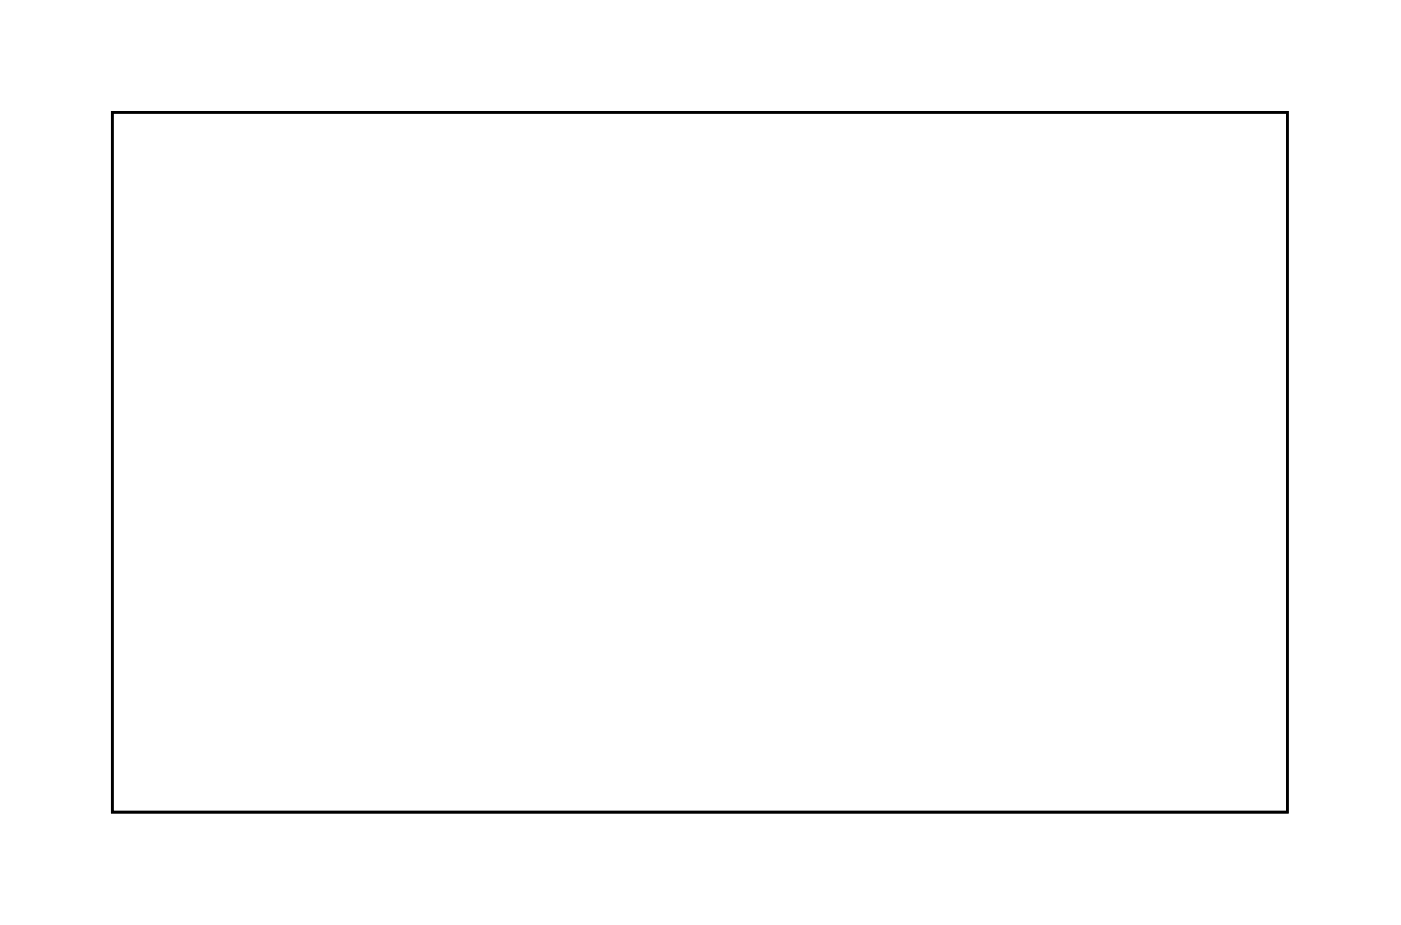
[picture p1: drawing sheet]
<svg xmlns="http://www.w3.org/2000/svg" width="107mm" height="71mm" viewBox="0 0 107 71" stroke-linecap="round" stroke-linejoin="round" font-family="sans-serif">
<path d="M8.6 8.6h89.6v53.3h-89.6z" fill="none" stroke="#000" stroke-width=".2"/>
<path d="M8.6 8.6h89.6v53.3h-89.6z" fill="none" stroke="#000" stroke-width=".08"/>
<circle cx="16.7" cy="39.2" r=".74" fill="#fff"/>
<circle cx="16.7" cy="39.2" r=".74" fill="none" stroke="#fff" stroke-width=".76" stroke-linecap="butt"/>
<circle cx="16.7" cy="41.7" r=".74" fill="#fff"/>
<circle cx="16.7" cy="41.7" r=".74" fill="none" stroke="#fff" stroke-width=".76" stroke-linecap="butt"/>
<circle cx="37" cy="29" r=".74" fill="#fff"/>
<circle cx="37" cy="29" r=".74" fill="none" stroke="#fff" stroke-width=".76" stroke-linecap="butt"/>
<circle cx="37" cy="26.5" r=".74" fill="#fff"/>
<circle cx="37" cy="26.5" r=".74" fill="none" stroke="#fff" stroke-width=".76" stroke-linecap="butt"/>
<circle cx="37" cy="23.9" r=".74" fill="#fff"/>
<circle cx="37" cy="23.9" r=".74" fill="none" stroke="#fff" stroke-width=".76" stroke-linecap="butt"/>
<circle cx="37" cy="21.4" r=".74" fill="#fff"/>
<circle cx="37" cy="21.4" r=".74" fill="none" stroke="#fff" stroke-width=".76" stroke-linecap="butt"/>
<circle cx="70" cy="16.3" r=".64" fill="#fff"/>
<circle cx="70" cy="16.3" r=".64" fill="none" stroke="#fff" stroke-width=".76" stroke-linecap="butt"/>
<circle cx="70" cy="18.9" r=".64" fill="#fff"/>
<circle cx="70" cy="18.9" r=".64" fill="none" stroke="#fff" stroke-width=".76" stroke-linecap="butt"/>
<circle cx="65" cy="16.3" r=".64" fill="#fff"/>
<circle cx="65" cy="16.3" r=".64" fill="none" stroke="#fff" stroke-width=".76" stroke-linecap="butt"/>
<circle cx="65" cy="18.9" r=".64" fill="#fff"/>
<circle cx="65" cy="18.9" r=".64" fill="none" stroke="#fff" stroke-width=".76" stroke-linecap="butt"/>
<circle cx="65.1" cy="26.5" r=".65" fill="#fff"/>
<circle cx="65.1" cy="26.5" r=".65" fill="none" stroke="#fff" stroke-width=".75" stroke-linecap="butt"/>
<circle cx="70" cy="26.5" r=".65" fill="#fff"/>
<circle cx="70" cy="26.5" r=".65" fill="none" stroke="#fff" stroke-width=".75" stroke-linecap="butt"/>
<circle cx="52.3" cy="18.9" r=".74" fill="#fff"/>
<circle cx="52.3" cy="18.9" r=".74" fill="none" stroke="#fff" stroke-width=".76" stroke-linecap="butt"/>
<circle cx="54.8" cy="18.9" r=".74" fill="#fff"/>
<circle cx="54.8" cy="18.9" r=".74" fill="none" stroke="#fff" stroke-width=".76" stroke-linecap="butt"/>
<circle cx="57.3" cy="18.9" r=".74" fill="#fff"/>
<circle cx="57.3" cy="18.9" r=".74" fill="none" stroke="#fff" stroke-width=".76" stroke-linecap="butt"/>
<circle cx="52.3" cy="11.2" r=".35" fill="#fff"/>
<circle cx="52.3" cy="11.2" r=".35" fill="none" stroke="#fff" stroke-width=".55"/>
<circle cx="54.8" cy="46.8" r=".7" fill="#fff"/>
<circle cx="54.8" cy="46.8" r=".7" fill="none" stroke="#fff" stroke-width=".76" stroke-linecap="butt"/>
<circle cx="49.7" cy="46.8" r=".7" fill="#fff"/>
<circle cx="49.7" cy="46.8" r=".7" fill="none" stroke="#fff" stroke-width=".76" stroke-linecap="butt"/>
<circle cx="49.7" cy="23.9" r=".7" fill="#fff"/>
<circle cx="49.7" cy="23.9" r=".7" fill="none" stroke="#fff" stroke-width=".76" stroke-linecap="butt"/>
<circle cx="44.6" cy="23.9" r=".7" fill="#fff"/>
<circle cx="44.6" cy="23.9" r=".7" fill="none" stroke="#fff" stroke-width=".76" stroke-linecap="butt"/>
<circle cx="54.8" cy="13.8" r=".7" fill="#fff"/>
<circle cx="54.8" cy="13.8" r=".7" fill="none" stroke="#fff" stroke-width=".76" stroke-linecap="butt"/>
<circle cx="49.7" cy="13.8" r=".7" fill="#fff"/>
<circle cx="49.7" cy="13.8" r=".7" fill="none" stroke="#fff" stroke-width=".76" stroke-linecap="butt"/>
<circle cx="75.2" cy="36.7" r=".7" fill="#fff"/>
<circle cx="75.2" cy="36.7" r=".7" fill="none" stroke="#fff" stroke-width=".76" stroke-linecap="butt"/>
<circle cx="75.1" cy="31.6" r=".7" fill="#fff"/>
<circle cx="75.1" cy="31.6" r=".7" fill="none" stroke="#fff" stroke-width=".76" stroke-linecap="butt"/>
<path d="M21 40.9h1.6v1.6h-1.6z" fill="#fff"/>
<path d="M21 40.9h1.6v1.6h-1.6z" fill="none" stroke="#fff" stroke-width=".76" stroke-linecap="butt"/>
<circle cx="21.8" cy="41.7" r=".79" fill="#fff"/>
<circle cx="21.8" cy="41.7" r=".79" fill="none" stroke="#fff" stroke-width=".76" stroke-linecap="butt"/>
<circle cx="24.3" cy="41.7" r=".79" fill="#fff"/>
<circle cx="24.3" cy="41.7" r=".79" fill="none" stroke="#fff" stroke-width=".76" stroke-linecap="butt"/>
<circle cx="26.9" cy="41.7" r=".79" fill="#fff"/>
<circle cx="26.9" cy="41.7" r=".79" fill="none" stroke="#fff" stroke-width=".76" stroke-linecap="butt"/>
<path d="M21.1 35.9h1.4v1.4h-1.4z" fill="#fff"/>
<path d="M21.1 35.9h1.4v1.4h-1.4z" fill="none" stroke="#fff" stroke-width=".76" stroke-linecap="butt"/>
<circle cx="21.8" cy="36.6" r=".7" fill="#fff"/>
<circle cx="21.8" cy="36.6" r=".7" fill="none" stroke="#fff" stroke-width=".76" stroke-linecap="butt"/>
<circle cx="24.3" cy="36.6" r=".7" fill="#fff"/>
<circle cx="24.3" cy="36.6" r=".7" fill="none" stroke="#fff" stroke-width=".76" stroke-linecap="butt"/>
<path d="M43.9 56.3h1.4v1.4h-1.4z" fill="#fff"/>
<path d="M43.9 56.3h1.4v1.4h-1.4z" fill="none" stroke="#fff" stroke-width=".76" stroke-linecap="butt"/>
<circle cx="44.6" cy="57" r=".7" fill="#fff"/>
<circle cx="44.6" cy="57" r=".7" fill="none" stroke="#fff" stroke-width=".76" stroke-linecap="butt"/>
<circle cx="44.6" cy="54.4" r=".7" fill="#fff"/>
<circle cx="44.6" cy="54.4" r=".7" fill="none" stroke="#fff" stroke-width=".76" stroke-linecap="butt"/>
<path d="M54.1 53.7h1.4v1.4h-1.4z" fill="#fff"/>
<path d="M54.1 53.7h1.4v1.4h-1.4z" fill="none" stroke="#fff" stroke-width=".76" stroke-linecap="butt"/>
<circle cx="54.8" cy="54.4" r=".7" fill="#fff"/>
<circle cx="54.8" cy="54.4" r=".7" fill="none" stroke="#fff" stroke-width=".76" stroke-linecap="butt"/>
<circle cx="65" cy="54.4" r=".7" fill="#fff"/>
<circle cx="65" cy="54.4" r=".7" fill="none" stroke="#fff" stroke-width=".76" stroke-linecap="butt"/>
<path d="M56.6 56.3h1.4v1.4h-1.4z" fill="#fff"/>
<path d="M56.6 56.3h1.4v1.4h-1.4z" fill="none" stroke="#fff" stroke-width=".76" stroke-linecap="butt"/>
<circle cx="57.3" cy="57" r=".7" fill="#fff"/>
<circle cx="57.3" cy="57" r=".7" fill="none" stroke="#fff" stroke-width=".76" stroke-linecap="butt"/>
<circle cx="67.5" cy="57" r=".7" fill="#fff"/>
<circle cx="67.5" cy="57" r=".7" fill="none" stroke="#fff" stroke-width=".76" stroke-linecap="butt"/>
<path d="M69.3 53.7h1.4v1.4h-1.4z" fill="#fff"/>
<path d="M69.3 53.7h1.4v1.4h-1.4z" fill="none" stroke="#fff" stroke-width=".76" stroke-linecap="butt"/>
<circle cx="70" cy="54.4" r=".7" fill="#fff"/>
<circle cx="70" cy="54.4" r=".7" fill="none" stroke="#fff" stroke-width=".76" stroke-linecap="butt"/>
<circle cx="80.2" cy="54.4" r=".7" fill="#fff"/>
<circle cx="80.2" cy="54.4" r=".7" fill="none" stroke="#fff" stroke-width=".76" stroke-linecap="butt"/>
<path d="M69.3 56.3h1.4v1.4h-1.4z" fill="#fff"/>
<path d="M69.3 56.3h1.4v1.4h-1.4z" fill="none" stroke="#fff" stroke-width=".76" stroke-linecap="butt"/>
<circle cx="70" cy="57" r=".7" fill="#fff"/>
<circle cx="70" cy="57" r=".7" fill="none" stroke="#fff" stroke-width=".76" stroke-linecap="butt"/>
<circle cx="80.2" cy="57" r=".7" fill="#fff"/>
<circle cx="80.2" cy="57" r=".7" fill="none" stroke="#fff" stroke-width=".76" stroke-linecap="butt"/>
<path d="M31.2 18.2h1.4v1.4h-1.4z" fill="#fff"/>
<path d="M31.2 18.2h1.4v1.4h-1.4z" fill="none" stroke="#fff" stroke-width=".76" stroke-linecap="butt"/>
<circle cx="31.9" cy="18.9" r=".7" fill="#fff"/>
<circle cx="31.9" cy="18.9" r=".7" fill="none" stroke="#fff" stroke-width=".76" stroke-linecap="butt"/>
<circle cx="21.8" cy="18.9" r=".7" fill="#fff"/>
<circle cx="21.8" cy="18.9" r=".7" fill="none" stroke="#fff" stroke-width=".76" stroke-linecap="butt"/>
<path d="M41.4 51.2h1.4v1.4h-1.4z" fill="#fff"/>
<path d="M41.4 51.2h1.4v1.4h-1.4z" fill="none" stroke="#fff" stroke-width=".76" stroke-linecap="butt"/>
<circle cx="42.1" cy="51.9" r=".7" fill="#fff"/>
<circle cx="42.1" cy="51.9" r=".7" fill="none" stroke="#fff" stroke-width=".76" stroke-linecap="butt"/>
<circle cx="52.3" cy="51.9" r=".7" fill="#fff"/>
<circle cx="52.3" cy="51.9" r=".7" fill="none" stroke="#fff" stroke-width=".76" stroke-linecap="butt"/>
<path d="M33.8 33.4h1.4v1.4h-1.4z" fill="#fff"/>
<path d="M33.8 33.4h1.4v1.4h-1.4z" fill="none" stroke="#fff" stroke-width=".76" stroke-linecap="butt"/>
<circle cx="34.5" cy="34.1" r=".7" fill="#fff"/>
<circle cx="34.5" cy="34.1" r=".7" fill="none" stroke="#fff" stroke-width=".76" stroke-linecap="butt"/>
<circle cx="34.5" cy="41.8" r=".7" fill="#fff"/>
<circle cx="34.5" cy="41.8" r=".7" fill="none" stroke="#fff" stroke-width=".76" stroke-linecap="butt"/>
<circle cx="37.1" cy="34.1" r=".7" fill="#fff"/>
<circle cx="37.1" cy="34.1" r=".7" fill="none" stroke="#fff" stroke-width=".76" stroke-linecap="butt"/>
<circle cx="37.1" cy="41.8" r=".7" fill="#fff"/>
<circle cx="37.1" cy="41.8" r=".7" fill="none" stroke="#fff" stroke-width=".76" stroke-linecap="butt"/>
<circle cx="39.6" cy="34.1" r=".7" fill="#fff"/>
<circle cx="39.6" cy="34.1" r=".7" fill="none" stroke="#fff" stroke-width=".76" stroke-linecap="butt"/>
<circle cx="39.6" cy="41.8" r=".7" fill="#fff"/>
<circle cx="39.6" cy="41.8" r=".7" fill="none" stroke="#fff" stroke-width=".76" stroke-linecap="butt"/>
<circle cx="42.1" cy="34.1" r=".7" fill="#fff"/>
<circle cx="42.1" cy="34.1" r=".7" fill="none" stroke="#fff" stroke-width=".76" stroke-linecap="butt"/>
<circle cx="42.1" cy="41.8" r=".7" fill="#fff"/>
<circle cx="42.1" cy="41.8" r=".7" fill="none" stroke="#fff" stroke-width=".76" stroke-linecap="butt"/>
<circle cx="44.7" cy="34.1" r=".7" fill="#fff"/>
<circle cx="44.7" cy="34.1" r=".7" fill="none" stroke="#fff" stroke-width=".76" stroke-linecap="butt"/>
<circle cx="44.7" cy="41.8" r=".7" fill="#fff"/>
<circle cx="44.7" cy="41.8" r=".7" fill="none" stroke="#fff" stroke-width=".76" stroke-linecap="butt"/>
<circle cx="47.2" cy="34.1" r=".7" fill="#fff"/>
<circle cx="47.2" cy="34.1" r=".7" fill="none" stroke="#fff" stroke-width=".76" stroke-linecap="butt"/>
<circle cx="47.2" cy="41.8" r=".7" fill="#fff"/>
<circle cx="47.2" cy="41.8" r=".7" fill="none" stroke="#fff" stroke-width=".76" stroke-linecap="butt"/>
<circle cx="49.8" cy="34.1" r=".7" fill="#fff"/>
<circle cx="49.8" cy="34.1" r=".7" fill="none" stroke="#fff" stroke-width=".76" stroke-linecap="butt"/>
<circle cx="49.8" cy="41.8" r=".7" fill="#fff"/>
<circle cx="49.8" cy="41.8" r=".7" fill="none" stroke="#fff" stroke-width=".76" stroke-linecap="butt"/>
<circle cx="52.3" cy="34.1" r=".7" fill="#fff"/>
<circle cx="52.3" cy="34.1" r=".7" fill="none" stroke="#fff" stroke-width=".76" stroke-linecap="butt"/>
<circle cx="52.3" cy="41.8" r=".7" fill="#fff"/>
<circle cx="52.3" cy="41.8" r=".7" fill="none" stroke="#fff" stroke-width=".76" stroke-linecap="butt"/>
<circle cx="54.8" cy="34.1" r=".7" fill="#fff"/>
<circle cx="54.8" cy="34.1" r=".7" fill="none" stroke="#fff" stroke-width=".76" stroke-linecap="butt"/>
<circle cx="54.8" cy="41.8" r=".7" fill="#fff"/>
<circle cx="54.8" cy="41.8" r=".7" fill="none" stroke="#fff" stroke-width=".76" stroke-linecap="butt"/>
<circle cx="57.4" cy="34.1" r=".7" fill="#fff"/>
<circle cx="57.4" cy="34.1" r=".7" fill="none" stroke="#fff" stroke-width=".76" stroke-linecap="butt"/>
<circle cx="57.4" cy="41.8" r=".7" fill="#fff"/>
<circle cx="57.4" cy="41.8" r=".7" fill="none" stroke="#fff" stroke-width=".76" stroke-linecap="butt"/>
<circle cx="59.9" cy="34.1" r=".7" fill="#fff"/>
<circle cx="59.9" cy="34.1" r=".7" fill="none" stroke="#fff" stroke-width=".76" stroke-linecap="butt"/>
<circle cx="59.9" cy="41.8" r=".7" fill="#fff"/>
<circle cx="59.9" cy="41.8" r=".7" fill="none" stroke="#fff" stroke-width=".76" stroke-linecap="butt"/>
<circle cx="62.5" cy="34.1" r=".7" fill="#fff"/>
<circle cx="62.5" cy="34.1" r=".7" fill="none" stroke="#fff" stroke-width=".76" stroke-linecap="butt"/>
<circle cx="62.5" cy="41.8" r=".7" fill="#fff"/>
<circle cx="62.5" cy="41.8" r=".7" fill="none" stroke="#fff" stroke-width=".76" stroke-linecap="butt"/>
<circle cx="65" cy="34.1" r=".7" fill="#fff"/>
<circle cx="65" cy="34.1" r=".7" fill="none" stroke="#fff" stroke-width=".76" stroke-linecap="butt"/>
<circle cx="65" cy="41.8" r=".7" fill="#fff"/>
<circle cx="65" cy="41.8" r=".7" fill="none" stroke="#fff" stroke-width=".76" stroke-linecap="butt"/>
<circle cx="67.5" cy="34.1" r=".7" fill="#fff"/>
<circle cx="67.5" cy="34.1" r=".7" fill="none" stroke="#fff" stroke-width=".76" stroke-linecap="butt"/>
<circle cx="67.5" cy="41.8" r=".7" fill="#fff"/>
<circle cx="67.5" cy="41.8" r=".7" fill="none" stroke="#fff" stroke-width=".76" stroke-linecap="butt"/>
<path d="M79.5 41h1.4v1.4h-1.4z" fill="#fff"/>
<path d="M79.5 41h1.4v1.4h-1.4z" fill="none" stroke="#fff" stroke-width=".76" stroke-linecap="butt"/>
<circle cx="80.2" cy="41.7" r=".7" fill="#fff"/>
<circle cx="80.2" cy="41.7" r=".7" fill="none" stroke="#fff" stroke-width=".76" stroke-linecap="butt"/>
<circle cx="87.8" cy="41.7" r=".7" fill="#fff"/>
<circle cx="87.8" cy="41.7" r=".7" fill="none" stroke="#fff" stroke-width=".76" stroke-linecap="butt"/>
<circle cx="80.2" cy="39.2" r=".7" fill="#fff"/>
<circle cx="80.2" cy="39.2" r=".7" fill="none" stroke="#fff" stroke-width=".76" stroke-linecap="butt"/>
<circle cx="87.8" cy="39.2" r=".7" fill="#fff"/>
<circle cx="87.8" cy="39.2" r=".7" fill="none" stroke="#fff" stroke-width=".76" stroke-linecap="butt"/>
<circle cx="80.2" cy="36.6" r=".7" fill="#fff"/>
<circle cx="80.2" cy="36.6" r=".7" fill="none" stroke="#fff" stroke-width=".76" stroke-linecap="butt"/>
<circle cx="87.8" cy="36.6" r=".7" fill="#fff"/>
<circle cx="87.8" cy="36.6" r=".7" fill="none" stroke="#fff" stroke-width=".76" stroke-linecap="butt"/>
<circle cx="80.2" cy="34.1" r=".7" fill="#fff"/>
<circle cx="80.2" cy="34.1" r=".7" fill="none" stroke="#fff" stroke-width=".76" stroke-linecap="butt"/>
<circle cx="87.8" cy="34.1" r=".7" fill="#fff"/>
<circle cx="87.8" cy="34.1" r=".7" fill="none" stroke="#fff" stroke-width=".76" stroke-linecap="butt"/>
<circle cx="80.2" cy="31.6" r=".7" fill="#fff"/>
<circle cx="80.2" cy="31.6" r=".7" fill="none" stroke="#fff" stroke-width=".76" stroke-linecap="butt"/>
<circle cx="87.8" cy="31.6" r=".7" fill="#fff"/>
<circle cx="87.8" cy="31.6" r=".7" fill="none" stroke="#fff" stroke-width=".76" stroke-linecap="butt"/>
<circle cx="80.2" cy="29" r=".7" fill="#fff"/>
<circle cx="80.2" cy="29" r=".7" fill="none" stroke="#fff" stroke-width=".76" stroke-linecap="butt"/>
<circle cx="87.8" cy="29" r=".7" fill="#fff"/>
<circle cx="87.8" cy="29" r=".7" fill="none" stroke="#fff" stroke-width=".76" stroke-linecap="butt"/>
<circle cx="80.2" cy="26.5" r=".7" fill="#fff"/>
<circle cx="80.2" cy="26.5" r=".7" fill="none" stroke="#fff" stroke-width=".76" stroke-linecap="butt"/>
<circle cx="87.8" cy="26.5" r=".7" fill="#fff"/>
<circle cx="87.8" cy="26.5" r=".7" fill="none" stroke="#fff" stroke-width=".76" stroke-linecap="butt"/>
<circle cx="80.2" cy="23.9" r=".7" fill="#fff"/>
<circle cx="80.2" cy="23.9" r=".7" fill="none" stroke="#fff" stroke-width=".76" stroke-linecap="butt"/>
<circle cx="87.8" cy="23.9" r=".7" fill="#fff"/>
<circle cx="87.8" cy="23.9" r=".7" fill="none" stroke="#fff" stroke-width=".76" stroke-linecap="butt"/>
<circle cx="42.1" cy="18.9" r=".74" fill="#fff"/>
<circle cx="42.1" cy="18.9" r=".74" fill="none" stroke="#fff" stroke-width=".76" stroke-linecap="butt"/>
<circle cx="44.6" cy="18.9" r=".74" fill="#fff"/>
<circle cx="44.6" cy="18.9" r=".74" fill="none" stroke="#fff" stroke-width=".76" stroke-linecap="butt"/>
<circle cx="47.2" cy="18.9" r=".74" fill="#fff"/>
<circle cx="47.2" cy="18.9" r=".74" fill="none" stroke="#fff" stroke-width=".76" stroke-linecap="butt"/>
<circle cx="92.9" cy="31.6" r=".74" fill="#fff"/>
<circle cx="92.9" cy="31.6" r=".74" fill="none" stroke="#fff" stroke-width=".76" stroke-linecap="butt"/>
<circle cx="92.9" cy="34.1" r=".74" fill="#fff"/>
<circle cx="92.9" cy="34.1" r=".74" fill="none" stroke="#fff" stroke-width=".76" stroke-linecap="butt"/>
<circle cx="92.9" cy="36.7" r=".74" fill="#fff"/>
<circle cx="92.9" cy="36.7" r=".74" fill="none" stroke="#fff" stroke-width=".76" stroke-linecap="butt"/>
<circle cx="92.9" cy="39.2" r=".74" fill="#fff"/>
<circle cx="92.9" cy="39.2" r=".74" fill="none" stroke="#fff" stroke-width=".76" stroke-linecap="butt"/>
<circle cx="92.9" cy="41.8" r=".74" fill="#fff"/>
<circle cx="92.9" cy="41.8" r=".74" fill="none" stroke="#fff" stroke-width=".76" stroke-linecap="butt"/>
<circle cx="89.8" cy="55.9" r=".7" fill="#fff"/>
<circle cx="89.8" cy="55.9" r=".7" fill="none" stroke="#fff" stroke-width=".76" stroke-linecap="butt"/>
<circle cx="89.8" cy="49.4" r=".7" fill="#fff"/>
<circle cx="89.8" cy="49.4" r=".7" fill="none" stroke="#fff" stroke-width=".76" stroke-linecap="butt"/>
<circle cx="85.3" cy="55.9" r=".7" fill="#fff"/>
<circle cx="85.3" cy="55.9" r=".7" fill="none" stroke="#fff" stroke-width=".76" stroke-linecap="butt"/>
<circle cx="85.3" cy="49.4" r=".7" fill="#fff"/>
<circle cx="85.3" cy="49.4" r=".7" fill="none" stroke="#fff" stroke-width=".76" stroke-linecap="butt"/>
<circle cx="25.4" cy="25.9" r=".7" fill="#fff"/>
<circle cx="25.4" cy="25.9" r=".7" fill="none" stroke="#fff" stroke-width=".76" stroke-linecap="butt"/>
<circle cx="31.9" cy="25.9" r=".7" fill="#fff"/>
<circle cx="31.9" cy="25.9" r=".7" fill="none" stroke="#fff" stroke-width=".76" stroke-linecap="butt"/>
<circle cx="25.4" cy="21.4" r=".7" fill="#fff"/>
<circle cx="25.4" cy="21.4" r=".7" fill="none" stroke="#fff" stroke-width=".76" stroke-linecap="butt"/>
<circle cx="31.9" cy="21.4" r=".7" fill="#fff"/>
<circle cx="31.9" cy="21.4" r=".7" fill="none" stroke="#fff" stroke-width=".76" stroke-linecap="butt"/>
<circle cx="14.2" cy="39.2" r=".74" fill="#fff"/>
<circle cx="14.2" cy="39.2" r=".74" fill="none" stroke="#fff" stroke-width=".76" stroke-linecap="butt"/>
<circle cx="14.2" cy="41.7" r=".74" fill="#fff"/>
<circle cx="14.2" cy="41.7" r=".74" fill="none" stroke="#fff" stroke-width=".76" stroke-linecap="butt"/>
<circle cx="57.3" cy="46.8" r=".74" fill="#fff"/>
<circle cx="57.3" cy="46.8" r=".74" fill="none" stroke="#fff" stroke-width=".76" stroke-linecap="butt"/>
<circle cx="57.3" cy="49.3" r=".74" fill="#fff"/>
<circle cx="57.3" cy="49.3" r=".74" fill="none" stroke="#fff" stroke-width=".76" stroke-linecap="butt"/>
<circle cx="65" cy="49.3" r=".74" fill="#fff"/>
<circle cx="65" cy="49.3" r=".74" fill="none" stroke="#fff" stroke-width=".76" stroke-linecap="butt"/>
<circle cx="67.5" cy="49.3" r=".74" fill="#fff"/>
<circle cx="67.5" cy="49.3" r=".74" fill="none" stroke="#fff" stroke-width=".76" stroke-linecap="butt"/>
<circle cx="52.3" cy="57" r=".74" fill="#fff"/>
<circle cx="52.3" cy="57" r=".74" fill="none" stroke="#fff" stroke-width=".76" stroke-linecap="butt"/>
<circle cx="52.3" cy="54.4" r=".74" fill="#fff"/>
<circle cx="52.3" cy="54.4" r=".74" fill="none" stroke="#fff" stroke-width=".76" stroke-linecap="butt"/>
<circle cx="75.2" cy="49.4" r=".74" fill="#fff"/>
<circle cx="75.2" cy="49.4" r=".74" fill="none" stroke="#fff" stroke-width=".76" stroke-linecap="butt"/>
<circle cx="77.7" cy="49.4" r=".74" fill="#fff"/>
<circle cx="77.7" cy="49.4" r=".74" fill="none" stroke="#fff" stroke-width=".76" stroke-linecap="butt"/>
</svg>
